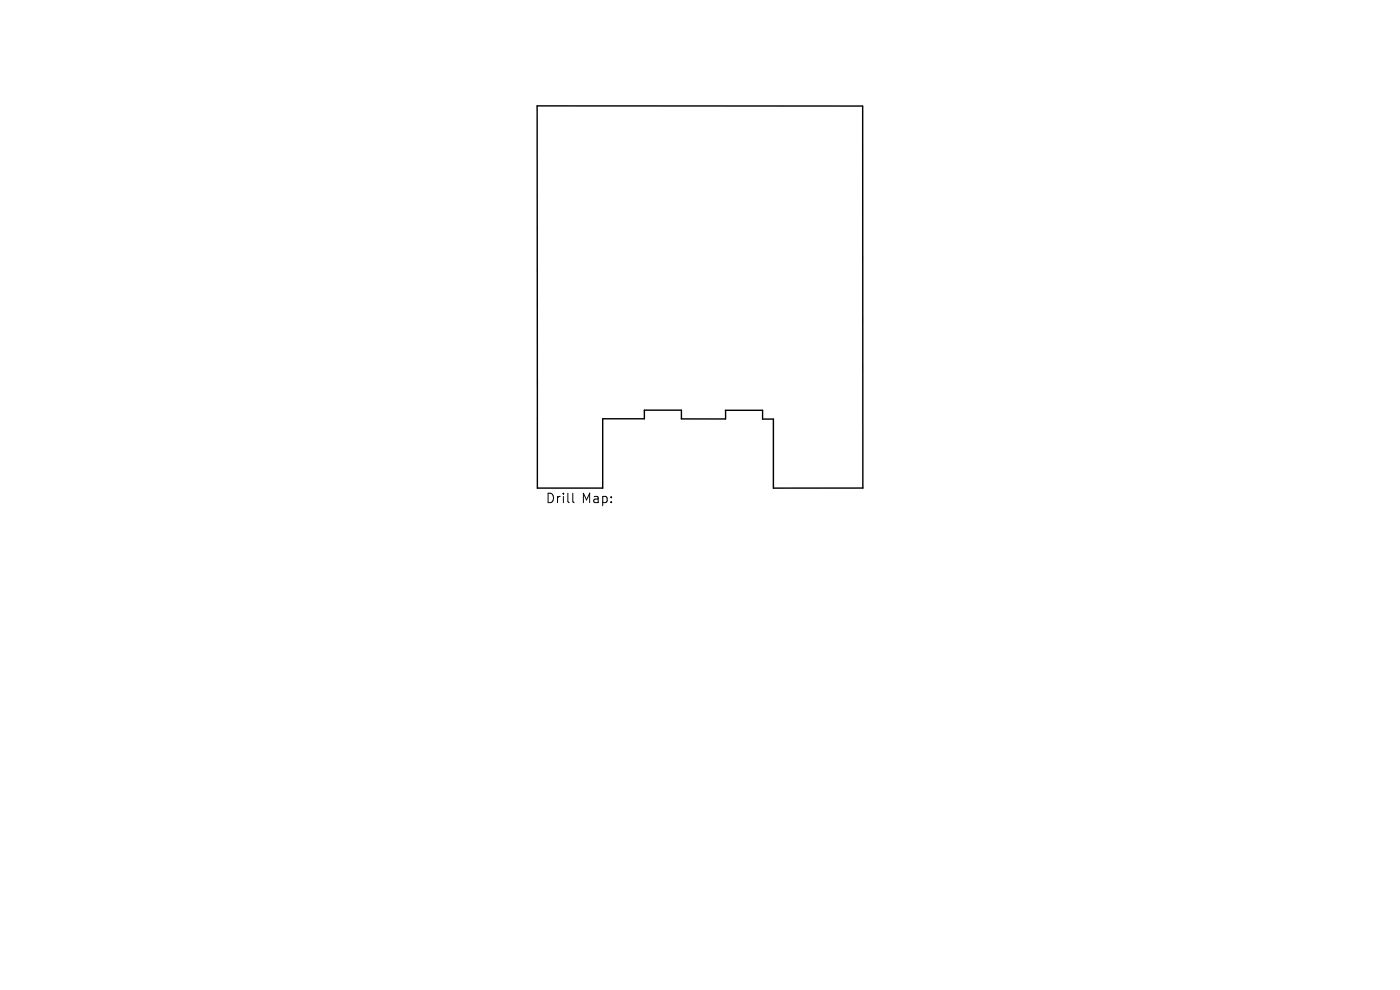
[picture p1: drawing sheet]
<svg xmlns="http://www.w3.org/2000/svg" width="297mm" height="210mm" viewBox="0 0 297 210" stroke-linecap="round" stroke-linejoin="round" font-family="sans-serif">
<defs><g id="words">
<g font-size="2.8">
<text x="115.8" y="107.1">Drill</text>
<text x="123.4" y="107.1">Map:</text>
</g>
</g></defs>
<path d="M114 22.5h69l.1 81h-19v-14.6h-2.3v-1.9h-7.9v1.9h-9.3v-1.9h-7.9v1.8h-8.8v14.7h-13.9z" fill="none" stroke="#000" stroke-width=".3"/>
<path d="M121.5 104.6v1.7l.3 .3" fill="none" stroke="#000" stroke-width=".21"/>
<use href="#words"/>
</svg>
